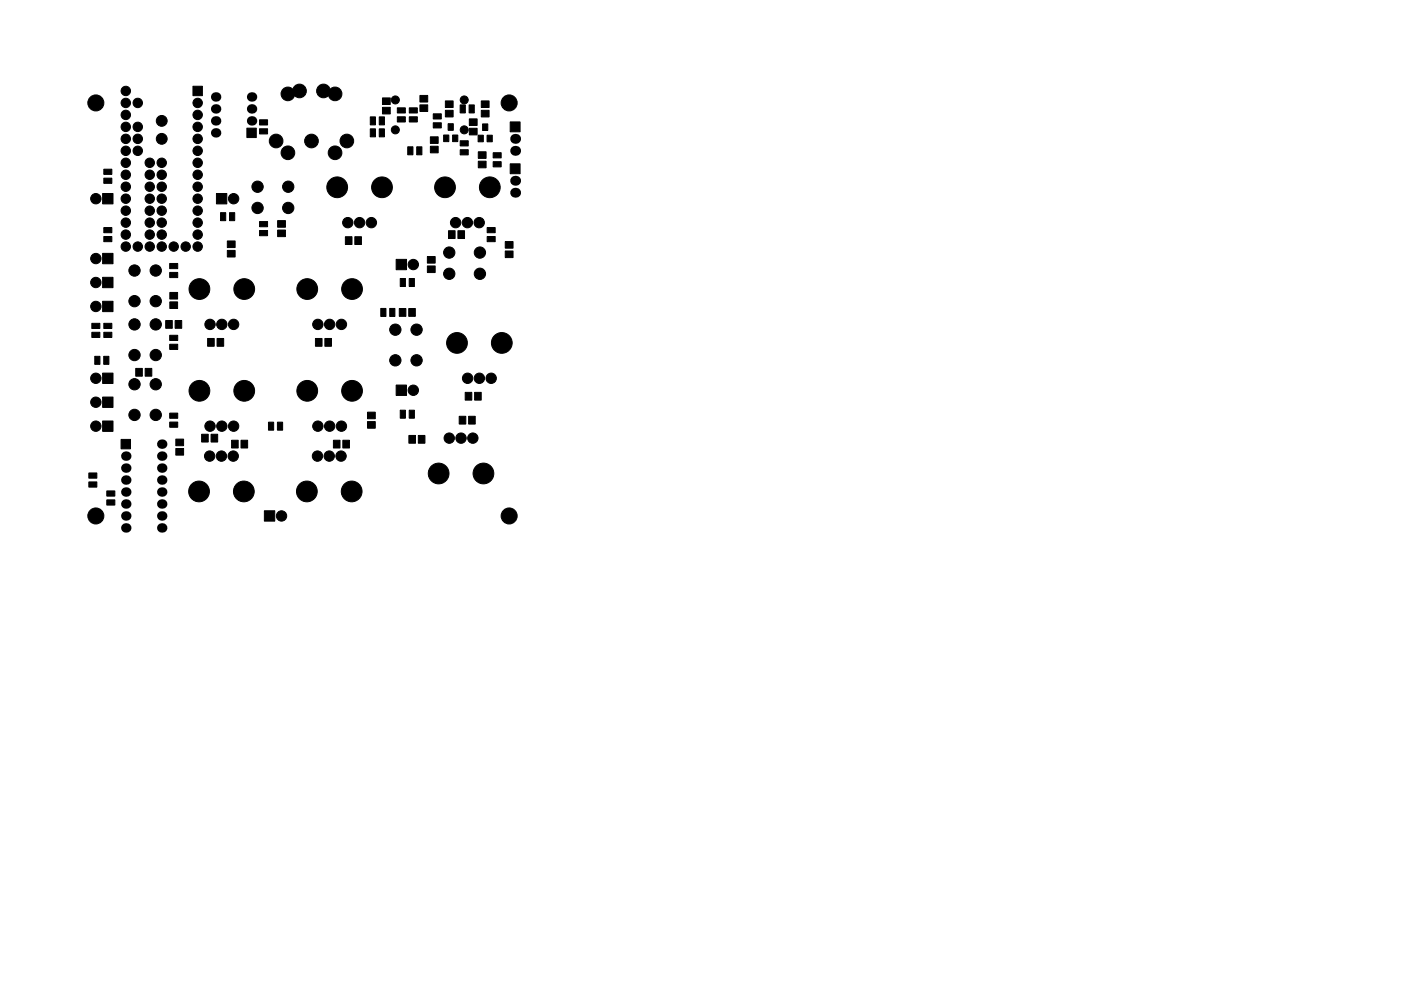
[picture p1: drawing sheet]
<svg xmlns="http://www.w3.org/2000/svg" width="297mm" height="210mm" viewBox="0 0 297 210" stroke-linecap="round" stroke-linejoin="round" font-family="sans-serif">
<g fill="#000" stroke="#000" stroke-width=".21">
<path d="M40.9 18.3h2v2h-2zM22 37.8h1.7v1.1h-1.7zM22 35.9h1.7v1.1h-1.7zM52.3 27.2h2v2h-2zM55 25.4h1.7v1.1h-1.7zM55 27.3h1.7v1.1h-1.7zM78.5 24.8h1.1v1.7h-1.1zM78.5 27.3h1.1v1.7h-1.1zM80.4 24.8h1.1v1.7h-1.1zM80.4 27.3h1.1v1.7h-1.1zM81.1 20.8h1.6v1.4h-1.6zM81.1 22.8h1.6v1.4h-1.6z"/>
<path d="M84.2 24.8h1.7v1.1h-1.7zM84.2 22.9h1.7v1.1h-1.7zM86.4 31.1h1.1v1.7h-1.1zM86.8 24.8h1.7v1.1h-1.7zM86.8 22.9h1.7v1.1h-1.7zM88.4 31.1h1v1.7h-1zM89 22.2h1.7v1.4h-1.7zM89 20.2h1.7v1.4h-1.7zM91.9 26h1.7v1.1h-1.7zM91.9 24.1h1.7v1.1h-1.7zM91.3 31h1.6v1.4h-1.6zM91.3 29h1.6v1.4h-1.6z"/>
<path d="M94.1 28.6h1.1v1.4h-1.1zM94.4 21.4h1.7v1.4h-1.7zM94.4 23.4h1.7v1.4h-1.7zM95 26.2h1.1v1.4h-1.1zM96 28.6h1.1v1.4h-1.1zM97.6 22.3h1.1v1.7h-1.1zM97.6 31.8h1.7v1.1h-1.7zM97.6 29.9h1.7v1.1h-1.7zM99.5 22.3h1.1v1.7h-1.1zM99.5 27.2h1.7v1.4h-1.7zM99.5 25.2h1.7v1.4h-1.7zM101.4 28.7h1.1v1.4h-1.1z"/>
<path d="M101.4 32.2h1.7v1.4h-1.7zM101.4 34.2h1.7v1.4h-1.7zM102.3 26.3h1.1v1.4h-1.1zM102 23.4h1.7v1.4h-1.7zM102 21.4h1.7v1.4h-1.7zM103.3 28.7h1.1v1.4h-1.1zM104.6 32.4h1.7v1.1h-1.7zM104.6 34.3h1.7v1.1h-1.7zM108.2 34.8h2.1v2.1h-2.1zM108.2 25.9h2.1v2.1h-2.1zM22 48.3h1.7v1.1h-1.7zM22 50.2h1.7v1.1h-1.7z"/>
<path d="M21.8 41.1h2.2v2.2h-2.2zM21.8 58.8h2.2v2.2h-2.2zM21.8 53.8h2.2v2.2h-2.2zM36 55.9h1.7v1.1h-1.7zM36 57.8h1.7v1.1h-1.7zM45.9 41.1h2.2v2.2h-2.2zM46.8 45.1h1.1v1.7h-1.1zM48.7 45.1h1.1v1.7h-1.1zM48.2 51.1h1.6v1.4h-1.6zM48.2 53.1h1.6v1.4h-1.6zM55 47h1.7v1.1h-1.7zM55 48.9h1.7v1.1h-1.7z"/>
<path d="M58.9 46.8h1.6v1.4h-1.6zM58.9 48.8h1.6v1.4h-1.6zM73.2 50.2h1.4v1.7h-1.4zM75.2 50.2h1.4v1.7h-1.4zM84 55h2.2v2.2h-2.2zM84.9 59.1h1.1v1.7h-1.1zM86.8 59.1h1.1v1.7h-1.1zM90.6 54.4h1.7v1.4h-1.7zM90.6 56.4h1.7v1.4h-1.7zM95.1 49h1.4v1.6h-1.4zM97.1 49h1.4v1.6h-1.4zM103.3 48.3h1.7v1.1h-1.7z"/>
<path d="M103.3 50.2h1.7v1.1h-1.7zM107.1 51.3h1.7v1.4h-1.7zM107.1 53.3h1.7v1.4h-1.7zM19.5 70.5h1.7v1.1h-1.7zM19.5 68.6h1.7v1.1h-1.7zM20.1 75.6h1.1v1.7h-1.1zM22 75.6h1.1v1.7h-1.1zM22 68.6h1.7v1.1h-1.7zM22 70.5h1.7v1.1h-1.7zM21.8 79.2h2.2v2.2h-2.2zM21.8 63.9h2.2v2.2h-2.2zM28.8 78.2h1.4v1.6h-1.4z"/>
<path d="M30.8 78.2h1.4v1.6h-1.4zM35.1 68h1.4v1.7h-1.4zM37.1 68h1.4v1.7h-1.4zM36 62h1.7v1.4h-1.7zM36 64h1.7v1.4h-1.7zM36 73h1.7v1.1h-1.7zM36 71.1h1.7v1.1h-1.7zM44 71.8h1.4v1.7h-1.4zM46 71.8h1.4v1.7h-1.4zM66.9 71.8h1.4v1.7h-1.4zM68.9 71.8h1.4v1.7h-1.4zM80.7 65.4h1.1v1.7h-1.1z"/>
<path d="M82.6 65.4h1.1v1.7h-1.1zM84.7 65.5h1.4v1.6h-1.4zM86.7 65.5h1.4v1.6h-1.4zM21.8 89.3h2.2v2.2h-2.2zM21.8 84.2h2.2v2.2h-2.2zM25.7 93.2h2v2h-2zM36 89.5h1.7v1.1h-1.7zM36 87.6h1.7v1.1h-1.7zM37.3 95.2h1.6v1.4h-1.6zM37.3 93.2h1.6v1.4h-1.6zM42.7 92.1h1.5v1.7h-1.5zM44.7 92.1h1.5v1.7h-1.5z"/>
<path d="M49.1 93.4h1.4v1.7h-1.4zM51.1 93.4h1.4v1.7h-1.4zM56.9 89.6h1.1v1.7h-1.1zM58.8 89.6h1.1v1.7h-1.1zM70.7 93.4h1.4v1.7h-1.4zM72.7 93.4h1.4v1.7h-1.4zM77.9 89.4h1.7v1.4h-1.7zM77.9 87.4h1.7v1.4h-1.7zM84 81.7h2.2v2.2h-2.2zM84.9 87h1.1v1.7h-1.1zM86.7 92.4h1.4v1.6h-1.4zM86.8 87h1.1v1.7h-1.1z"/>
<path d="M88.7 92.4h1.4v1.6h-1.4zM98.6 83.2h1.4v1.7h-1.4zM97.4 88.3h1.4v1.7h-1.4zM100.6 83.2h1.4v1.7h-1.4zM99.4 88.3h1.4v1.7h-1.4zM18.8 102.2h1.7v1.1h-1.7zM18.8 100.3h1.7v1.1h-1.7zM22.6 104.2h1.7v1.1h-1.7zM22.6 106.1h1.7v1.1h-1.7zM56 108.4h2.3v2.2h-2.3z"/>
<circle cx="26.7" cy="19.3" r="1"/>
<circle cx="61" cy="19.9" r="1.45"/>
<circle cx="63.5" cy="19.3" r="1.45"/>
<circle cx="68.6" cy="19.3" r="1.45"/>
<circle cx="71" cy="19.9" r="1.45"/>
<circle cx="20.3" cy="21.8" r="1.7"/>
<circle cx="26.7" cy="26.9" r="1"/>
<circle cx="26.7" cy="24.4" r="1"/>
<circle cx="26.7" cy="39.6" r="1"/>
<circle cx="26.7" cy="21.8" r="1"/>
<circle cx="26.7" cy="37.1" r="1"/>
<circle cx="26.7" cy="32" r="1"/>
<circle cx="26.7" cy="29.5" r="1"/>
<circle cx="26.7" cy="34.5" r="1"/>
<circle cx="29.2" cy="32" r="1"/>
<circle cx="29.2" cy="29.5" r="1"/>
<circle cx="29.2" cy="21.8" r="1"/>
<circle cx="29.2" cy="26.9" r="1"/>
<circle cx="31.7" cy="39.6" r="1"/>
<circle cx="31.7" cy="37.1" r="1"/>
<circle cx="31.7" cy="34.5" r="1"/>
<circle cx="34.3" cy="39.6" r="1"/>
<circle cx="34.3" cy="34.5" r="1"/>
<circle cx="34.3" cy="37.1" r="1"/>
<circle cx="34.3" cy="29.5" r="1.15"/>
<circle cx="34.3" cy="25.6" r="1.15"/>
<circle cx="41.9" cy="37.1" r="1"/>
<circle cx="41.9" cy="32" r="1"/>
<circle cx="41.9" cy="24.4" r="1"/>
<circle cx="41.9" cy="34.5" r="1"/>
<circle cx="41.9" cy="21.8" r="1"/>
<circle cx="41.9" cy="39.6" r="1"/>
<circle cx="41.9" cy="29.5" r="1"/>
<circle cx="41.9" cy="26.9" r="1"/>
<circle cx="54.6" cy="39.6" r="1.2"/>
<circle cx="58.5" cy="29.9" r="1.45"/>
<circle cx="61" cy="32.4" r="1.45"/>
<circle cx="61.1" cy="39.6" r="1.2"/>
<circle cx="66" cy="29.9" r="1.45"/>
<circle cx="71" cy="32.4" r="1.45"/>
<circle cx="71.5" cy="39.7" r="2.2"/>
<circle cx="73.5" cy="29.9" r="1.45"/>
<circle cx="81" cy="39.7" r="2.2"/>
<circle cx="83.8" cy="27.6" r=".85"/>
<circle cx="83.8" cy="21.2" r=".85"/>
<circle cx="94.3" cy="39.7" r="2.2"/>
<circle cx="98.4" cy="21.2" r=".85"/>
<circle cx="98.4" cy="27.6" r=".85"/>
<circle cx="103.8" cy="39.7" r="2.2"/>
<circle cx="107.9" cy="21.8" r="1.7"/>
<circle cx="20.3" cy="54.9" r="1.1"/>
<circle cx="20.3" cy="42.2" r="1.1"/>
<circle cx="20.3" cy="59.9" r="1.1"/>
<circle cx="26.7" cy="52.3" r="1"/>
<circle cx="26.7" cy="47.2" r="1"/>
<circle cx="26.7" cy="49.8" r="1"/>
<circle cx="26.7" cy="44.7" r="1"/>
<circle cx="26.7" cy="42.2" r="1"/>
<circle cx="28.5" cy="57.4" r="1.2"/>
<circle cx="29.2" cy="52.3" r="1"/>
<circle cx="31.7" cy="49.8" r="1"/>
<circle cx="31.7" cy="47.2" r="1"/>
<circle cx="31.7" cy="52.3" r="1"/>
<circle cx="31.7" cy="44.7" r="1"/>
<circle cx="31.7" cy="42.2" r="1"/>
<circle cx="33" cy="57.4" r="1.2"/>
<circle cx="34.3" cy="47.2" r="1"/>
<circle cx="34.3" cy="49.8" r="1"/>
<circle cx="34.3" cy="52.3" r="1"/>
<circle cx="34.3" cy="44.7" r="1"/>
<circle cx="34.3" cy="42.2" r="1"/>
<circle cx="36.8" cy="52.3" r="1"/>
<circle cx="39.4" cy="52.3" r="1"/>
<circle cx="41.9" cy="47.2" r="1"/>
<circle cx="41.9" cy="49.8" r="1"/>
<circle cx="41.9" cy="52.3" r="1"/>
<circle cx="41.9" cy="44.7" r="1"/>
<circle cx="41.9" cy="42.2" r="1"/>
<circle cx="49.5" cy="42.2" r="1.1"/>
<circle cx="54.6" cy="44.1" r="1.2"/>
<circle cx="61.1" cy="44.1" r="1.2"/>
<circle cx="73.7" cy="47.2" r="1.1"/>
<circle cx="76.2" cy="47.2" r="1.1"/>
<circle cx="78.7" cy="47.2" r="1.1"/>
<circle cx="87.6" cy="56.1" r="1.1"/>
<circle cx="95.3" cy="53.6" r="1.2"/>
<circle cx="95.3" cy="58.1" r="1.2"/>
<circle cx="96.6" cy="47.2" r="1.1"/>
<circle cx="99.1" cy="47.2" r="1.1"/>
<circle cx="101.6" cy="47.2" r="1.1"/>
<circle cx="101.7" cy="53.6" r="1.2"/>
<circle cx="101.7" cy="58.1" r="1.2"/>
<circle cx="20.3" cy="65" r="1.1"/>
<circle cx="28.5" cy="68.8" r="1.2"/>
<circle cx="28.5" cy="63.9" r="1.2"/>
<circle cx="28.5" cy="75.3" r="1.2"/>
<circle cx="33" cy="68.8" r="1.2"/>
<circle cx="33" cy="63.9" r="1.2"/>
<circle cx="33" cy="75.3" r="1.2"/>
<circle cx="42.3" cy="61.3" r="2.2"/>
<circle cx="44.5" cy="68.8" r="1.1"/>
<circle cx="47" cy="68.8" r="1.1"/>
<circle cx="49.5" cy="68.8" r="1.1"/>
<circle cx="51.8" cy="61.3" r="2.2"/>
<circle cx="65.1" cy="61.3" r="2.2"/>
<circle cx="67.4" cy="68.8" r="1.1"/>
<circle cx="69.9" cy="68.8" r="1.1"/>
<circle cx="72.4" cy="68.8" r="1.1"/>
<circle cx="74.6" cy="61.3" r="2.2"/>
<circle cx="83.8" cy="76.4" r="1.2"/>
<circle cx="83.8" cy="69.9" r="1.2"/>
<circle cx="88.3" cy="76.4" r="1.2"/>
<circle cx="88.3" cy="69.9" r="1.2"/>
<circle cx="96.9" cy="72.8" r="2.2"/>
<circle cx="106.4" cy="72.8" r="2.2"/>
<circle cx="20.3" cy="80.3" r="1.1"/>
<circle cx="20.3" cy="85.3" r="1.1"/>
<circle cx="20.3" cy="90.4" r="1.1"/>
<circle cx="28.5" cy="81.5" r="1.2"/>
<circle cx="28.5" cy="88" r="1.2"/>
<circle cx="33" cy="81.5" r="1.2"/>
<circle cx="33" cy="88" r="1.2"/>
<circle cx="42.3" cy="82.9" r="2.2"/>
<circle cx="44.5" cy="96.8" r="1.1"/>
<circle cx="44.5" cy="90.4" r="1.1"/>
<circle cx="47" cy="96.8" r="1.1"/>
<circle cx="47" cy="90.4" r="1.1"/>
<circle cx="49.4" cy="96.8" r="1.1"/>
<circle cx="49.5" cy="90.4" r="1.1"/>
<circle cx="51.8" cy="82.9" r="2.2"/>
<circle cx="65.1" cy="82.9" r="2.2"/>
<circle cx="67.3" cy="96.8" r="1.1"/>
<circle cx="67.4" cy="90.4" r="1.1"/>
<circle cx="69.8" cy="96.8" r="1.1"/>
<circle cx="69.9" cy="90.4" r="1.1"/>
<circle cx="72.3" cy="96.8" r="1.1"/>
<circle cx="72.4" cy="90.4" r="1.1"/>
<circle cx="74.6" cy="82.9" r="2.2"/>
<circle cx="87.6" cy="82.8" r="1.1"/>
<circle cx="95.2" cy="93" r="1.1"/>
<circle cx="97.8" cy="93" r="1.1"/>
<circle cx="99.1" cy="80.3" r="1.1"/>
<circle cx="100.2" cy="93" r="1.1"/>
<circle cx="101.6" cy="80.3" r="1.1"/>
<circle cx="104.1" cy="80.3" r="1.1"/>
<circle cx="20.3" cy="109.5" r="1.7"/>
<circle cx="42.2" cy="104.3" r="2.2"/>
<circle cx="51.7" cy="104.3" r="2.2"/>
<circle cx="59.7" cy="109.5" r="1.1"/>
<circle cx="65.1" cy="104.3" r="2.2"/>
<circle cx="74.6" cy="104.3" r="2.2"/>
<circle cx="93" cy="100.5" r="2.2"/>
<circle cx="102.5" cy="100.5" r="2.2"/>
<circle cx="107.9" cy="109.5" r="1.7"/>
</g>
<g fill="#000">
<circle cx="45.7" cy="23.1" r="1"/>
<circle cx="45.7" cy="25.6" r="1"/>
<circle cx="45.7" cy="20.6" r="1"/>
<circle cx="45.7" cy="28.2" r="1"/>
<circle cx="53.3" cy="23.1" r="1"/>
<circle cx="53.3" cy="20.6" r="1"/>
<circle cx="53.3" cy="25.6" r="1"/>
<circle cx="109.2" cy="38.3" r="1.05"/>
<circle cx="109.2" cy="32" r="1.05"/>
<circle cx="109.2" cy="29.5" r="1.05"/>
<circle cx="109.2" cy="40.9" r="1.05"/>
<circle cx="26.7" cy="99.3" r="1"/>
<circle cx="26.7" cy="96.8" r="1"/>
<circle cx="34.3" cy="99.3" r="1"/>
<circle cx="34.3" cy="96.8" r="1"/>
<circle cx="34.3" cy="94.2" r="1"/>
<circle cx="26.7" cy="104.4" r="1"/>
<circle cx="26.7" cy="109.5" r="1"/>
<circle cx="26.7" cy="112" r="1"/>
<circle cx="26.7" cy="106.9" r="1"/>
<circle cx="26.7" cy="101.8" r="1"/>
<circle cx="34.3" cy="104.4" r="1"/>
<circle cx="34.3" cy="109.5" r="1"/>
<circle cx="34.3" cy="101.8" r="1"/>
<circle cx="34.3" cy="106.9" r="1"/>
<circle cx="34.3" cy="112" r="1"/>
</g>
</svg>
